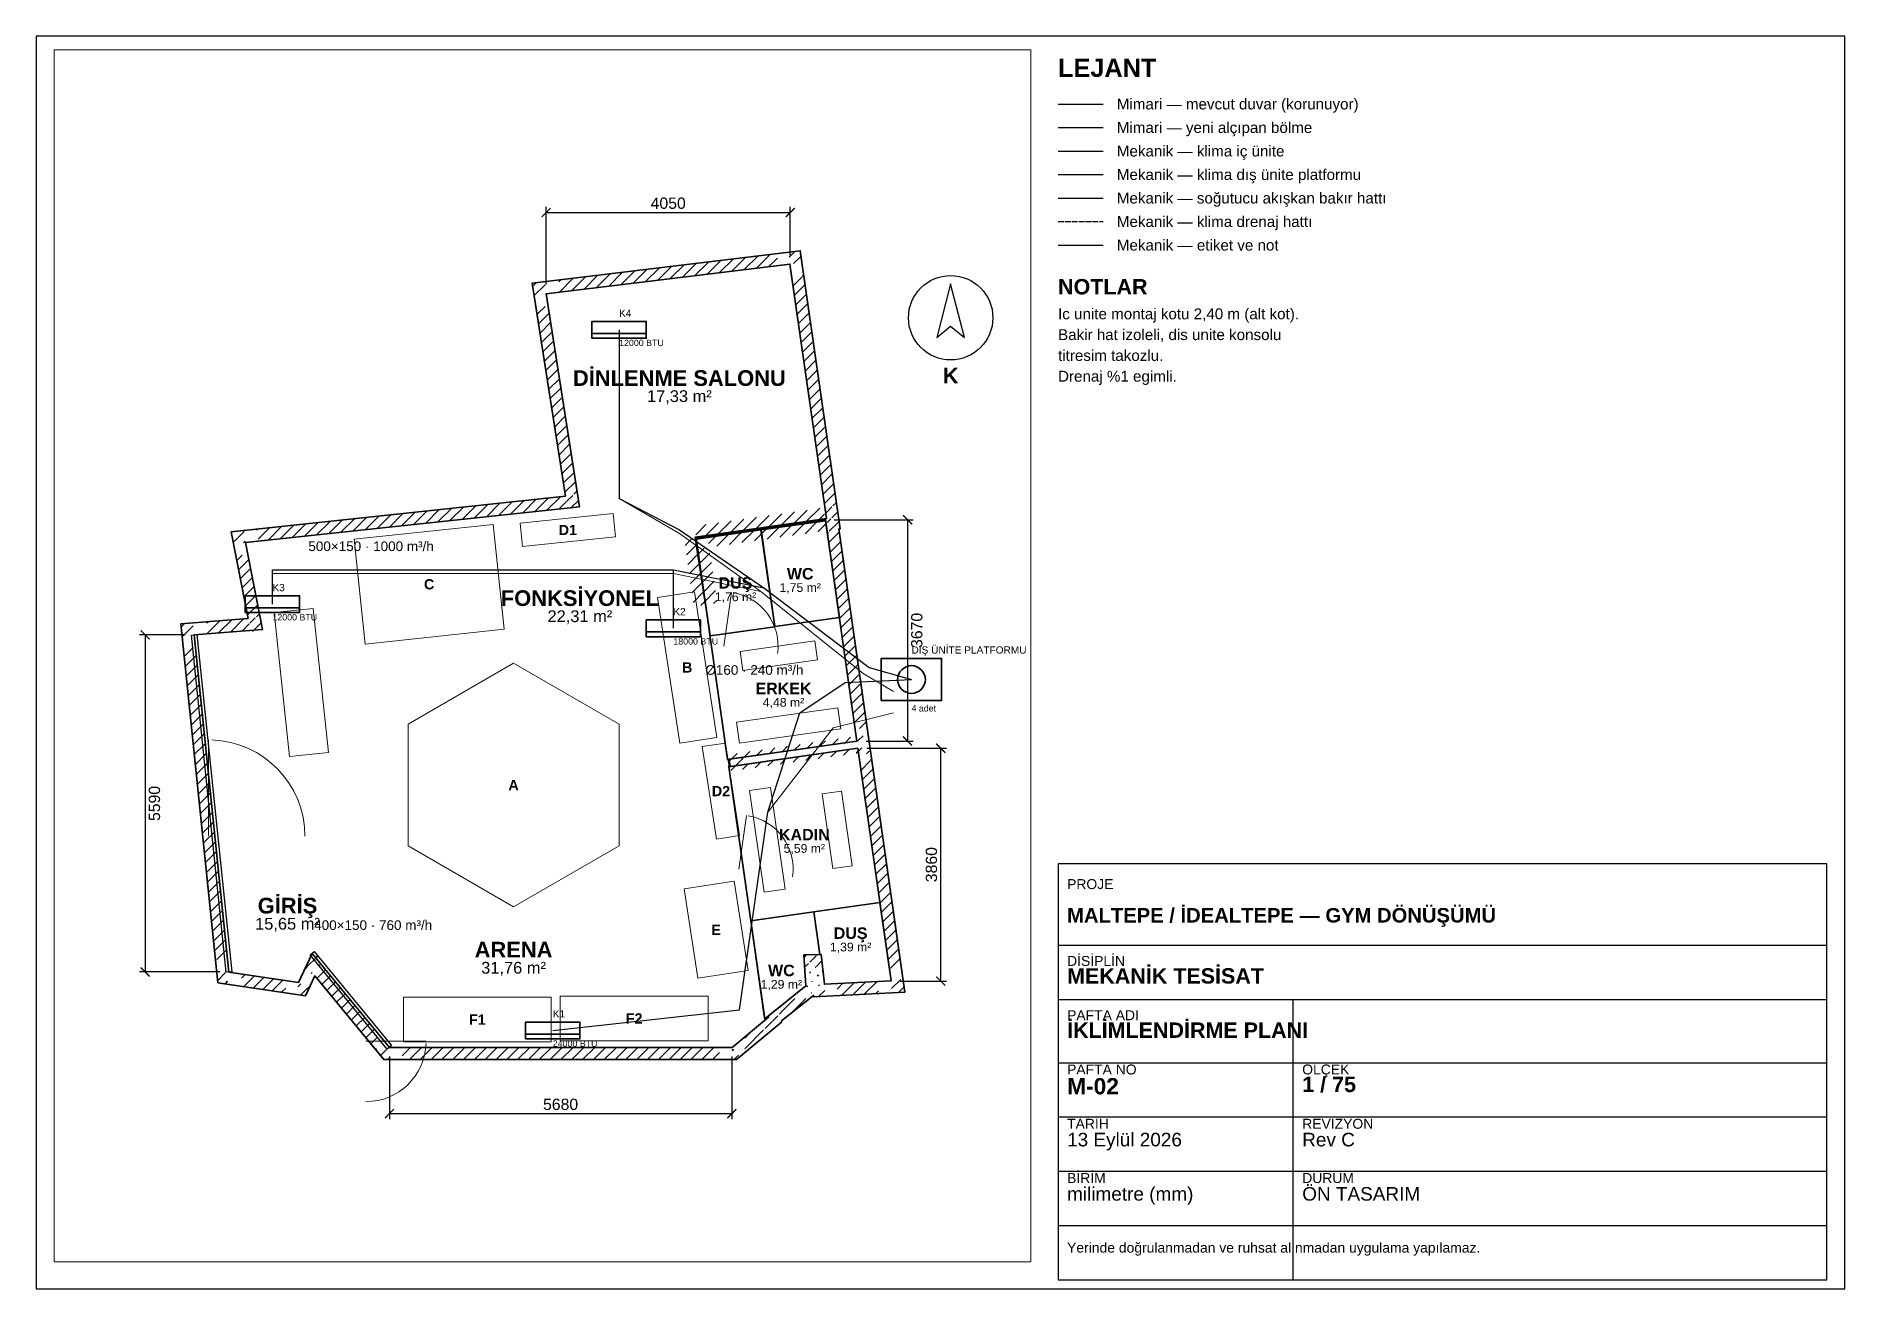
# Paper-space layout 'M-02 İKLİMLENDİRME PLANI' of a CAD drawing. Header units: millimetres. Extents: x 10 to 410, y 10 to 287.
# The model-space entities are those that its viewports show. They can reach past a viewport. Long polylines and large blocks are cut down to what shows.
import ezdxf
from ezdxf.enums import TextEntityAlignment as Align

# ---------------------------------------------------------------- set-up
doc = ezdxf.new("R2010")
doc.units = ezdxf.units.MM
doc.linetypes.add('DASHED', pattern=[1.524, 1.27, -0.254])
for name, color, linetype, lineweight in [('A-CEPHE', 5, 'Continuous', 25), ('A-DUVAR-MEVCUT', 8, 'Continuous', 35), ('A-DUVAR-YENI', 1, 'Continuous', 35), ('A-EKIPMAN', 9, 'Continuous', 18), ('A-KAPI', 8, 'Continuous', 18), ('A-MOBILYA', 9, 'Continuous', 18), ('A-YAZI', 8, 'Continuous', 13), ('G-ANTET', 7, 'Continuous', 25), ('G-KUZEY', 7, 'Continuous', 25), ('G-OLCU', 7, 'Continuous', 13), ('M-KLIMA-BAKIR', 4, 'Continuous', 25), ('M-KLIMA-DIS', 4, 'Continuous', 35), ('M-KLIMA-DRENAJ', 4, 'DASHED', 18), ('M-KLIMA-IC', 4, 'Continuous', 35), ('M-YAZI', 7, 'Continuous', 13)]:
    doc.layers.add(name, color=color, linetype=linetype, lineweight=lineweight)
doc.styles.add('GYM', font='arial.ttf')
doc.styles.add('GYM-B', font='arialbd.ttf')
doc.dimstyles.new('GYM-75', dxfattribs={"dimscale": 75, "dimtxt": 2.5, "dimasz": 2, "dimexe": 1.25, "dimexo": 2, "dimgap": 0.8, "dimtad": 1, "dimdec": 0, "dimtxsty": 'GYM', "dimblk": 'ARCHTICK', "dimcen": 2.5, "dimclrt": 7, "dimazin": 3, "dimtfac": 1, "dimtmove": 0, "dimatfit": 3})

# ---------------------------------------------------------------- blocks, each defined once
blk = doc.blocks.new('ANTET_A3')
for p, q in [((0, 74), (170, 74)), ((0, 62), (170, 62)), ((52, 0), (52, 62)), ((0, 48), (170, 48)), ((0, 36), (170, 36)), ((0, 24), (170, 24)), ((0, 12), (170, 12))]:
    blk.add_line(p, q)
blk.add_lwpolyline([(0, 0), (170, 0), (170, 92), (0, 92)], close=True)
at = {"style": 'GYM'}
for s, p in [('PROJE', (2, 87.5)), ('DİSİPLİN', (2, 70.5)), ('PAFTA ADI', (2, 58.5)), ('ÖLÇEK', (54, 46.5)), ('PAFTA NO', (2, 46.5)), ('TARİH', (2, 34.5)), ('REVİZYON', (54, 34.5)), ('BİRİM', (2, 22.5)), ('DURUM', (54, 22.5))]:
    blk.add_text(s, height=2.2, dxfattribs=at).set_placement(p, align=Align.MIDDLE_LEFT)
for tag, p, height, style in [('PROJE', (2, 79), 3.2, 'GYM-B'), ('DISIPLIN', (2, 65.5), 3.4, 'GYM-B'), ('PAFTA_ADI', (2, 53.5), 3.4, 'GYM-B'), ('PAFTA_NO', (2, 41), 3.6, 'GYM-B'), ('OLCEK', (54, 41.5), 3.4, 'GYM-B'), ('TARIH', (2, 29.5), 3, 'GYM'), ('REV', (54, 29.5), 3, 'GYM'), ('BIRIM', (2, 17.5), 3, 'GYM'), ('DURUM', (54, 17.5), 3, 'GYM'), ('NOT', (2, 6), 2.2, 'GYM')]:
    blk.add_attdef(tag, p, '', height=height, dxfattribs=dict(style=style))
blk = doc.blocks.new('G_KUZEY')
blk.add_lwpolyline([(0, 560), (-230, -330), (0, -140), (230, -330)], close=True)
blk.add_circle((0, 0), 700)
at = {"style": 'GYM-B'}
blk.add_text('K', height=260, dxfattribs=at).set_placement((0, -960), align=Align.MIDDLE_CENTER)
blk = doc.blocks.new('_ARCHTICK')
at = {"color": 0, "linetype": 'BYBLOCK', "const_width": 0.15}
blk.add_lwpolyline([(-0.5, -0.5), (0.5, 0.5)], dxfattribs=at)
blk = doc.blocks.new('M_KLIMA_IC')
blk.add_line((-450, -60), (450, -60))
blk.add_lwpolyline([(-450, -140), (450, -140), (450, 140), (-450, 140)], close=True)
at = {"style": 'GYM'}
for tag, p, height in [('KOD', (0, 215), 120), ('KAPASITE', (0, -270), 105)]:
    blk.add_attdef(tag, p, '', height=height, dxfattribs=at)
blk = doc.blocks.new('M_KLIMA_DIS')
blk.add_lwpolyline([(-500, -350), (500, -350), (500, 350), (-500, 350)], close=True)
blk.add_circle((0, 0), 230)
at = {"style": 'GYM'}
for tag, p, height in [('KOD', (0, 430), 120), ('ADET', (0, -530), 105)]:
    blk.add_attdef(tag, p, '', height=height, dxfattribs=at)

msp = doc.modelspace()

# ---------------------------------------------------------------- hatches: boundary and pattern name
at = {"layer": 'A-DUVAR-MEVCUT'}
h = msp.add_hatch(dxfattribs=at)
h.set_pattern_fill('ANSI31', scale=40)
h.paths.add_polyline_path([(11012, 4959), (11563, 1104), (11761, 1132.3), (11210, 4987.3)])
h.paths.add_polyline_path([(11353, 1093), (11563, 1104), (11533, 1314), (11735, 1314), (11773, 1048.3), (11773, 914.7), (11377.4, 894), (11353, 894)])
h.paths.add_polyline_path([(11563, 1104), (10456, 1046), (10466.5, 846.3), (11573.5, 904.3)])
h.paths.add_polyline_path([(10432.3, 1256), (10456, 1046), (10666, 1057), (10666, 856.7), (10278.4, 836.4), (10275.5, 862.3), (10246, 838.7), (10246, 1256)])
h.paths.add_polyline_path([(10456, 1046), (10400, 1542), (10201.3, 1519.6), (10257.3, 1023.6)])
h.paths.add_polyline_path([(10190, 1332), (10190, 1534.6), (10400, 1542), (10423.7, 1332)])
h.paths.add_polyline_path([(10400, 1542), (10116, 1532), (10123, 1332.1), (10407, 1342.1)])
h.paths.add_polyline_path([(10326, 1322), (10129.9, 1322), (10116, 1532), (10326, 1539.4)])
h.paths.add_polyline_path([(10116, 1532), (10150, 1018), (10349.6, 1031.2), (10315.6, 1545.2)])
h.paths.add_polyline_path([(9940, 850.4), (10150, 1018), (10136.1, 1228), (10360, 1228), (10360, 840.7), (10278.4, 836.4), (10275.5, 862.3), (10207.5, 808), (9940, 808)])
h.paths.add_polyline_path([(10150, 1018), (9527.5, 521.1), (9652.2, 364.8), (10274.8, 861.7)])
h.paths.add_polyline_path([(9317.5, 322.8), (9531, 498), (9527.5, 521.1), (9737.5, 688.7), (9737.5, 408.7), (9618.5, 311.1), (9317.5, 311.1)])
h.paths.add_polyline_path([(9527.5, 521.1), (9531, 498), (9728.7, 528.2), (9725.2, 551.3)])
h.paths.add_polyline_path([(9321, 325.7), (9531, 498), (9527.5, 521.1), (9741, 691.5), (9741, 411.6), (9590.4, 288), (9321, 288)])
h.paths.add_polyline_path([(9531, 498), (8924, 0), (9050.9, -154.6), (9657.9, 343.4)])
h.paths.add_polyline_path([(9134, -86.4), (8995.5, -200), (8714, -200), (8714, 0), (8924, 0), (9134, 172.3)])
h.paths.add_polyline_path([(8924, 0), (3241, 0), (3241, -200), (8924, -200)])
h.paths.add_polyline_path([(3067.6, 210), (3241, 0), (3451, 0), (3451, -200), (3146.8, -200), (3031, -59.8), (3031, 210)])
h.paths.add_polyline_path([(3241, 0), (1957, 1555), (1802.8, 1427.7), (3086.8, -127.3)])
h.paths.add_polyline_path([(1858.6, 1345), (1957, 1555), (2130.4, 1345)])
h.paths.add_polyline_path([(1957, 1555), (1732, 1075), (1913.1, 990.1), (2138.1, 1470.1)])
h.paths.add_polyline_path([(1522, 904.1), (1522, 1106.3), (1732, 1075), (1830.4, 1285), (1942, 1285), (1942, 1051.8), (1854.4, 865), (1784.2, 865)])
h.paths.add_polyline_path([(1732, 1075), (579, 1247), (549.5, 1049.2), (1702.5, 877.2)])
h.paths.add_polyline_path([(557.3, 1457), (579, 1247), (789, 1215.7), (789, 1037), (631.2, 1037), (396, 1072.1), (369, 1333.3), (369, 1457)])
h.paths.add_polyline_path([(579, 1247), (0, 6840), (-198.9, 6819.4), (380.1, 1226.4)])
h.paths.add_polyline_path([(210, 6856.8), (0, 6840), (21.7, 6630), (-179.3, 6630), (-210, 6926.3), (-210, 7023.8), (116.8, 7050), (210, 7050)])
h.paths.add_polyline_path([(0, 6840), (1136, 6931), (1120, 7130.4), (-16, 7039.4)])
h.paths.add_polyline_path([(1094.8, 7141), (1136, 6931), (926, 6914.2), (926, 7141)])
h.paths.add_polyline_path([(1136, 6931), (853, 8372), (656.7, 8333.5), (939.7, 6892.5)])
h.paths.add_polyline_path([(1063, 8394.5), (853, 8372), (894.2, 8162), (690.4, 8162), (643, 8403.5), (643, 8550.7), (935.7, 8582), (1063, 8582)])
h.paths.add_polyline_path([(853, 8372), (6392, 8965), (6370.7, 9163.9), (831.7, 8570.9)])
h.paths.add_polyline_path([(6359.2, 9175), (6392, 8965), (6182, 8942.5), (6182, 9175)])
h.paths.add_polyline_path([(6392, 8965), (5840, 12499), (5642.4, 12468.1), (6194.4, 8934.1)])
h.paths.add_polyline_path([(6050, 12524.5), (5840, 12499), (5872.8, 12289), (5670.4, 12289), (5630, 12547.5), (5630, 12675), (5910.3, 12709), (6050, 12709)])
h.paths.add_polyline_path([(5840, 12499), (9885, 12990), (9860.9, 13188.5), (5815.9, 12697.5)])
h.paths.add_polyline_path([(9915.2, 12780), (9885, 12990), (9675, 12964.5), (9675, 13166), (9955.3, 13200), (10056.9, 13200), (10095, 12934.7), (10095, 12780)])
h.paths.add_polyline_path([(9885, 12990), (10491, 8771), (10689, 8799.4), (10083, 13018.4)])
h.paths.add_polyline_path([(10500.3, 8561), (10473, 8753), (10281, 8725.3), (10281, 8741.2), (10491, 8771), (10460.8, 8981), (10662.9, 8981), (10701, 8715.7), (10701, 8598.8), (10697.1, 8598.2), (10701, 8570.5), (10701, 8561)])
h.paths.add_polyline_path([(10491, 8771), (8314, 8462), (8342.1, 8264), (10519.1, 8573)])
h.paths.add_polyline_path([(8524, 8472.1), (8329, 8444), (8356.2, 8252), (8346.1, 8252), (8314, 8462), (8524, 8491.8)])
h.paths.add_polyline_path([(8314, 8462), (8485.6, 7338.9), (8683.3, 7369.1), (8511.7, 8492.2)])
h.paths.add_polyline_path([(8455.9, 7548.9), (8485.6, 7338.9), (8453.5, 7548.9)])
h.paths.add_polyline_path([(8485.6, 7338.9), (8329, 8444), (8131, 8415.9), (8287.6, 7310.9)])
h.paths.add_polyline_path([(8539, 8474.3), (8329, 8444), (8358.8, 8234), (8348.8, 8234), (8314, 8462), (8539, 8493.9)])
h.paths.add_polyline_path([(8329, 8444), (10473, 8753), (10444.5, 8951), (8300.5, 8642)])
h.paths.add_polyline_path([(10502.9, 8543), (10473, 8753), (10263, 8722.7), (10263, 8738.6), (10491, 8771), (10463.4, 8963), (10665.5, 8963), (10683, 8841), (10683, 8543)])
h.paths.add_polyline_path([(10473, 8753), (10996, 5080), (11194, 5108.2), (10671, 8781.2)])
h.paths.add_polyline_path([(11024.7, 4870), (11012, 4959), (10786, 4926.8), (10786, 5050.2), (10996, 5080), (10966.1, 5290), (11168.1, 5290), (11206, 5023.9), (11206, 4870)])
h.paths.add_polyline_path([(10996, 5080), (8876.8, 4779), (8904.9, 4580.9), (11024.1, 4882)])
h.paths.add_polyline_path([(9086.8, 4685.1), (8895.3, 4657.9), (8876.8, 4779), (9086.8, 4808.8)])
h.paths.add_polyline_path([(8876.8, 4779), (8895.3, 4657.9), (9093, 4688.1), (9074.5, 4809.2)])
h.paths.add_polyline_path([(9105.3, 4687.8), (8895.3, 4657.9), (8876.8, 4779), (9105.3, 4811.4)])
h.paths.add_polyline_path([(8895.3, 4657.9), (11012, 4959), (10983.8, 5157), (8867.1, 4855.9)])
h.paths.add_polyline_path([(11042, 4749), (11012, 4959), (10802, 4929.1), (10802, 5052.4), (10996, 5080), (10983.3, 5169), (11185.3, 5169), (11222, 4911.6), (11222, 4910.1), (11221, 4910), (11222, 4903.3), (11222, 4749)])

# ---------------------------------------------------------------- linework, layer by layer
at = {"layer": 'A-CEPHE'}
for points in [[(-44.8, 6835.4), (44.8, 6844.6), (624.8, 1254.6), (535.2, 1245.4)], [(3274.8, 28.5), (3205.2, -28.5), (1925.2, 1531.5), (1994.8, 1588.5)]]:
    msp.add_lwpolyline(points, close=True, dxfattribs=at)
at = {"layer": 'A-DUVAR-MEVCUT'}
for points in [[(11221, 4910), (11791.9, 915.7), (10278.4, 836.4), (10275.5, 862.3), (9742.7, 436.9), (9745.9, 415.6), (8995.5, -200), (3146.8, -200), (2004, 1184), (1849.9, 855.2), (396, 1072.1), (-220, 7023), (896.5, 7112.5), (614.7, 8547.6), (6162, 9141.5), (5610.5, 12672.6), (10055.1, 13212.1), (10717.5, 8601.1), (10697.1, 8598.2), (11222.2, 4910.1)], [(11012, 4959), (11563, 1104), (10456, 1046), (10400, 1542), (10116, 1532), (10150, 1018), (9527.5, 521.1), (9531, 498), (8924, 0), (3241, 0), (1957, 1555), (1732, 1075), (579, 1247), (0, 6840), (1136, 6931), (853, 8372), (6392, 8965), (5840, 12499), (9885, 12990), (10491, 8771), (8314, 8462), (8485.6, 7338.9), (8329, 8444), (10473, 8753), (10996, 5080), (8876.8, 4779), (8895.3, 4657.9)]]:
    msp.add_lwpolyline(points, close=True, dxfattribs=at)
at = {"layer": 'A-DUVAR-YENI'}
for points in [[(10473, 8753), (8329, 8444), (8849, 4775), (10996, 5080)], [(10475.8, 8733.2), (10704.2, 7129.4), (9632.7, 6976.8), (9404.3, 8580.6)], [(9403.3, 8580.5), (9631.7, 6976.7), (8558.6, 6823.9), (8331.3, 8427.8)], [(11012, 4959), (8868, 4654), (9466, 472), (10150, 1018), (10116, 1532), (10400, 1542), (10456, 1046), (11563, 1104)], [(11377.5, 2402), (11563, 1104), (10456, 1046), (10400, 1542), (10381.8, 1541.4), (10281.1, 2245.2)], [(10280.1, 2245.1), (10380.8, 1541.3), (10116, 1532), (10150, 1018), (9496.8, 496.6), (9463.2, 491.8), (9233.9, 2095.5)]]:
    msp.add_lwpolyline(points, close=True, dxfattribs=at)
at = {"layer": 'A-EKIPMAN'}
for points in [[(6991.3, 8468.5), (6949.9, 8856.3), (5408.7, 8691.5), (5450.1, 8303.7)], [(4960.5, 8673.3), (2653.6, 8426.8), (2839.5, 6686.7), (5146.4, 6933.2)], [(8301.9, 7552.9), (7689, 7459.1), (8058.1, 5047.1), (8671, 5140.9)], [(5300, 6369.9), (3550.7, 5359.9), (3550.7, 3340.1), (5300, 2330.1), (7049.3, 3340.1), (7049.3, 5359.9)], [(8815.5, 5045.6), (8430, 4986.6), (8664.5, 3454.4), (9050, 3513.4)], [(9188.6, 1272.2), (8961.7, 2754.9), (8131.4, 2627.8), (8358.3, 1145.1)], [(5925, 90), (5925, 830), (3475, 830), (3475, 90)], [(8525, 110), (8525, 850), (6075, 850), (6075, 110)]]:
    msp.add_lwpolyline(points, close=True, dxfattribs=at)
at = {"layer": 'A-KAPI'}
for p, q in [((8787.4, 6654.4), (8912.6, 7545.6)), ((240, 3500), (240, 5100)), ((9037.4, 2954.4), (9162.6, 3845.6)), ((2850, 100), (3850, 100))]:
    msp.add_line(p, q, dxfattribs=at)
for centre, radius, start, end in [((8787.4, 6654.4), 900, -8, 80), ((240, 3500), 1600, 0, 88), ((9037.4, 2954.4), 900, -8, 80), ((2850, 100), 1000, -90, -2)]:
    msp.add_arc(centre, radius, start, end, dxfattribs=at)
at = {"layer": 'A-MOBILYA'}
for points in [[(1977.8, 7277.4), (1331.3, 7209.5), (1582.2, 4822.6), (2228.7, 4890.5)], [(9058.5, 6566.5), (9103.5, 6249.7), (10341, 6425.5), (10296, 6742.3)], [(8998.1, 5391.3), (9047.4, 5044.8), (10730.5, 5283.9), (10681.2, 5630.4)], [(9561.8, 4306.6), (9215.3, 4257), (9456, 2574.1), (9802.5, 2623.7)], [(10737, 4247.3), (10420.3, 4202), (10597.2, 2964.6), (10914, 3009.9)]]:
    msp.add_lwpolyline(points, close=True, dxfattribs=at)
at = {"layer": 'M-KLIMA-BAKIR'}
for points in [[(7050, 11900), (7050, 9100), (8050, 8580), (9450, 7620), (11200, 6300), (11900, 6100)], [(1300, 7350), (1300, 7920), (5950, 7920), (7950, 7920), (9450, 7620), (11200, 6300), (11900, 6100)], [(7950, 6950), (7950, 7920), (9450, 7620), (11200, 6300), (11900, 6100)], [(5950, 280), (9050, 620), (9520, 3900), (10050, 5550), (10800, 6050), (11900, 6100)]]:
    msp.add_lwpolyline(points, dxfattribs=at)
at = {"layer": 'M-KLIMA-DRENAJ'}
for points in [[(7050, 11900), (7050, 9100), (8050, 8520), (9400, 7560), (11100, 6200), (11600, 5900)], [(1300, 7350), (1300, 7860), (5950, 7860), (7950, 7860), (9400, 7560), (11100, 6200), (11600, 5900)], [(7950, 6950), (7950, 7860), (9400, 7560), (11100, 6200), (11600, 5900)], [(5950, 280), (9050, 620), (9520, 3900), (10600, 5300), (11600, 5550)]]:
    msp.add_lwpolyline(points, dxfattribs=at)

# ---------------------------------------------------------------- block references
at = {"layer": 'G-KUZEY'}
msp.add_blockref('G_KUZEY', (12550, 12100), dxfattribs=at)
at = {"layer": 'M-KLIMA-DIS'}
msp.add_blockref('M_KLIMA_DIS', (11900, 6100), dxfattribs=at).add_auto_attribs({'KOD': 'DIŞ ÜNİTE PLATFORMU', 'ADET': '4 adet'})
at = {"layer": 'M-KLIMA-IC'}
for p, values in [((7050, 11900), {'KOD': 'K4', 'KAPASITE': '12000 BTU'}), ((1300, 7350), {'KOD': 'K3', 'KAPASITE': '12000 BTU'}), ((7950, 6950), {'KOD': 'K2', 'KAPASITE': '18000 BTU'}), ((5950, 280), {'KOD': 'K1', 'KAPASITE': '24000 BTU'})]:
    msp.add_blockref('M_KLIMA_IC', p, dxfattribs=at).add_auto_attribs(values)

# ---------------------------------------------------------------- texts
at = {"layer": 'A-EKIPMAN', "style": 'GYM-B'}
for s, p in [('D1', (6200, 8580)), ('C', (3900, 7680)), ('B', (8180, 6300)), ('A', (5300, 4350)), ('D2', (8740, 4250)), ('E', (8660, 1950)), ('F1', (4700, 460)), ('F2', (7300, 480))]:
    msp.add_text(s, height=170, dxfattribs=at).set_placement(p, align=Align.MIDDLE_CENTER)
at = {"layer": 'A-YAZI'}
for s, height, style, p in [('DİNLENME SALONU', 260, 'GYM-B', (8050, 11100)), ('17,33 m²', 195, 'GYM', (8050, 10800)), ('DUŞ', 190, 'GYM-B', (8981.2, 7702.2)), ('WC', 190, 'GYM-B', (10054.2, 7855)), ('FONKSİYONEL', 260, 'GYM-B', (6400, 7450)), ('1,76 m²', 145, 'GYM', (8981.2, 7472.2)), ('1,75 m²', 145, 'GYM', (10054.2, 7625)), ('22,31 m²', 195, 'GYM', (6400, 7150)), ('ERKEK', 190, 'GYM-B', (9777.1, 5951.4)), ('4,48 m²', 145, 'GYM', (9777.1, 5721.4)), ('KADIN', 190, 'GYM-B', (10122.7, 3528.5)), ('5,59 m²', 145, 'GYM', (10122.7, 3298.5)), ('GİRİŞ', 260, 'GYM-B', (1550, 2350)), ('15,65 m²', 195, 'GYM', (1550, 2050)), ('DUŞ', 190, 'GYM-B', (10890.8, 1893.6)), ('ARENA', 260, 'GYM-B', (5300, 1620)), ('1,39 m²', 145, 'GYM', (10890.8, 1663.6)), ('31,76 m²', 195, 'GYM', (5300, 1320)), ('WC', 190, 'GYM-B', (9742.1, 1275)), ('1,29 m²', 145, 'GYM', (9742.1, 1045))]:
    msp.add_text(s, height=height, dxfattribs=dict(at, style=style)).set_placement(p, align=Align.MIDDLE_CENTER)
at = {"layer": 'M-YAZI', "style": 'GYM'}
for s, p in [('500×150 · 1000 m³/h', (2936.6, 8310.3)), ('Ø160 · 240 m³/h', (9295.1, 6258.5)), ('400×150 · 760 m³/h', (2971.7, 2026.9))]:
    msp.add_text(s, height=160, dxfattribs=at).set_placement(p, align=Align.MIDDLE_CENTER)

# ---------------------------------------------------------------- dimensions: what is measured, and where the dimension line sits
at = {"layer": 'G-OLCU'}
for base, p1, p2 in [((5840, 13845), (5840, 12500), (9890, 12990)), ((3240, -1100), (3240, 0), (8920, 0))]:
    msp.add_linear_dim(base=base, p1=p1, p2=p2, dimstyle='GYM-75', dxfattribs=at).render()
for base, p1, p2 in [((11835, 8750), (10470, 8750), (11000, 5080)), ((-810, 6840), (0, 6840), (580, 1250)), ((12385, 1100), (11560, 1100), (11010, 4960))]:
    msp.add_linear_dim(base=base, p1=p1, p2=p2, angle=90, dimstyle='GYM-75', dxfattribs=at).render()

psp = doc.layouts.new('M-02 İKLİMLENDİRME PLANI')

# ---------------------------------------------------------------- linework, layer by layer
at = {"layer": 'G-ANTET', "color": 8, "linetype": 'Continuous'}
psp.add_line((236, 272), (246, 272), dxfattribs=at)
at = {"layer": 'G-ANTET', "color": 1, "linetype": 'Continuous'}
psp.add_line((236, 266.8), (246, 266.8), dxfattribs=at)
at = {"layer": 'G-ANTET', "color": 4, "linetype": 'Continuous'}
for p, q in [((236, 261.6), (246, 261.6)), ((236, 256.4), (246, 256.4)), ((236, 251.2), (246, 251.2))]:
    psp.add_line(p, q, dxfattribs=at)
at = {"layer": 'G-ANTET', "color": 4, "linetype": 'DASHED'}
psp.add_line((236, 246), (246, 246), dxfattribs=at)
at = {"layer": 'G-ANTET', "color": 7, "linetype": 'Continuous'}
psp.add_line((236, 240.8), (246, 240.8), dxfattribs=at)
at = {"layer": 'G-ANTET'}
psp.add_lwpolyline([(10, 10), (410, 10), (410, 287), (10, 287)], close=True, dxfattribs=at)

# ---------------------------------------------------------------- block references
psp.add_blockref('ANTET_A3', (236, 12), dxfattribs=at).add_auto_attribs({'PROJE': 'MALTEPE / İDEALTEPE — GYM DÖNÜŞÜMÜ', 'DISIPLIN': 'MEKANİK TESİSAT', 'PAFTA_ADI': 'İKLİMLENDİRME PLANI', 'PAFTA_NO': 'M-02', 'OLCEK': '1 / 75', 'TARIH': '13 Eylül 2026', 'REV': 'Rev C', 'BIRIM': 'milimetre (mm)', 'DURUM': 'ÖN TASARIM', 'NOT': 'Yerinde doğrulanmadan ve ruhsat alınmadan uygulama yapılamaz.'})

# ---------------------------------------------------------------- texts
for s, height, style, p in [('LEJANT', 4, 'GYM-B', (236, 280)), ('Mimari — mevcut duvar (korunuyor)', 2.4, 'GYM', (249, 272)), ('Mimari — yeni alçıpan bölme', 2.4, 'GYM', (249, 266.8)), ('Mekanik — klima iç ünite', 2.4, 'GYM', (249, 261.6)), ('Mekanik — klima dış ünite platformu', 2.4, 'GYM', (249, 256.4)), ('Mekanik — soğutucu akışkan bakır hattı', 2.4, 'GYM', (249, 251.2)), ('Mekanik — klima drenaj hattı', 2.4, 'GYM', (249, 246)), ('Mekanik — etiket ve not', 2.4, 'GYM', (249, 240.8)), ('NOTLAR', 3.4, 'GYM-B', (236, 231.6)), ('Ic unite montaj kotu 2,40 m (alt kot).', 2.4, 'GYM', (236, 225.6)), ('Bakir hat izoleli, dis unite konsolu', 2.4, 'GYM', (236, 221)), ('titresim takozlu.', 2.4, 'GYM', (236, 216.4)), ('Drenaj %1 egimli.', 2.4, 'GYM', (236, 211.8))]:
    psp.add_text(s, height=height, dxfattribs=dict(at, style=style)).set_placement(p, align=Align.MIDDLE_LEFT)

# ---------------------------------------------------------------- viewports
psp.add_viewport(center=(122, 150), size=(216, 268), view_center_point=(5781.4, 6494.97), view_height=20100, dxfattribs=at)

doc.saveas('drawing.dxf')
